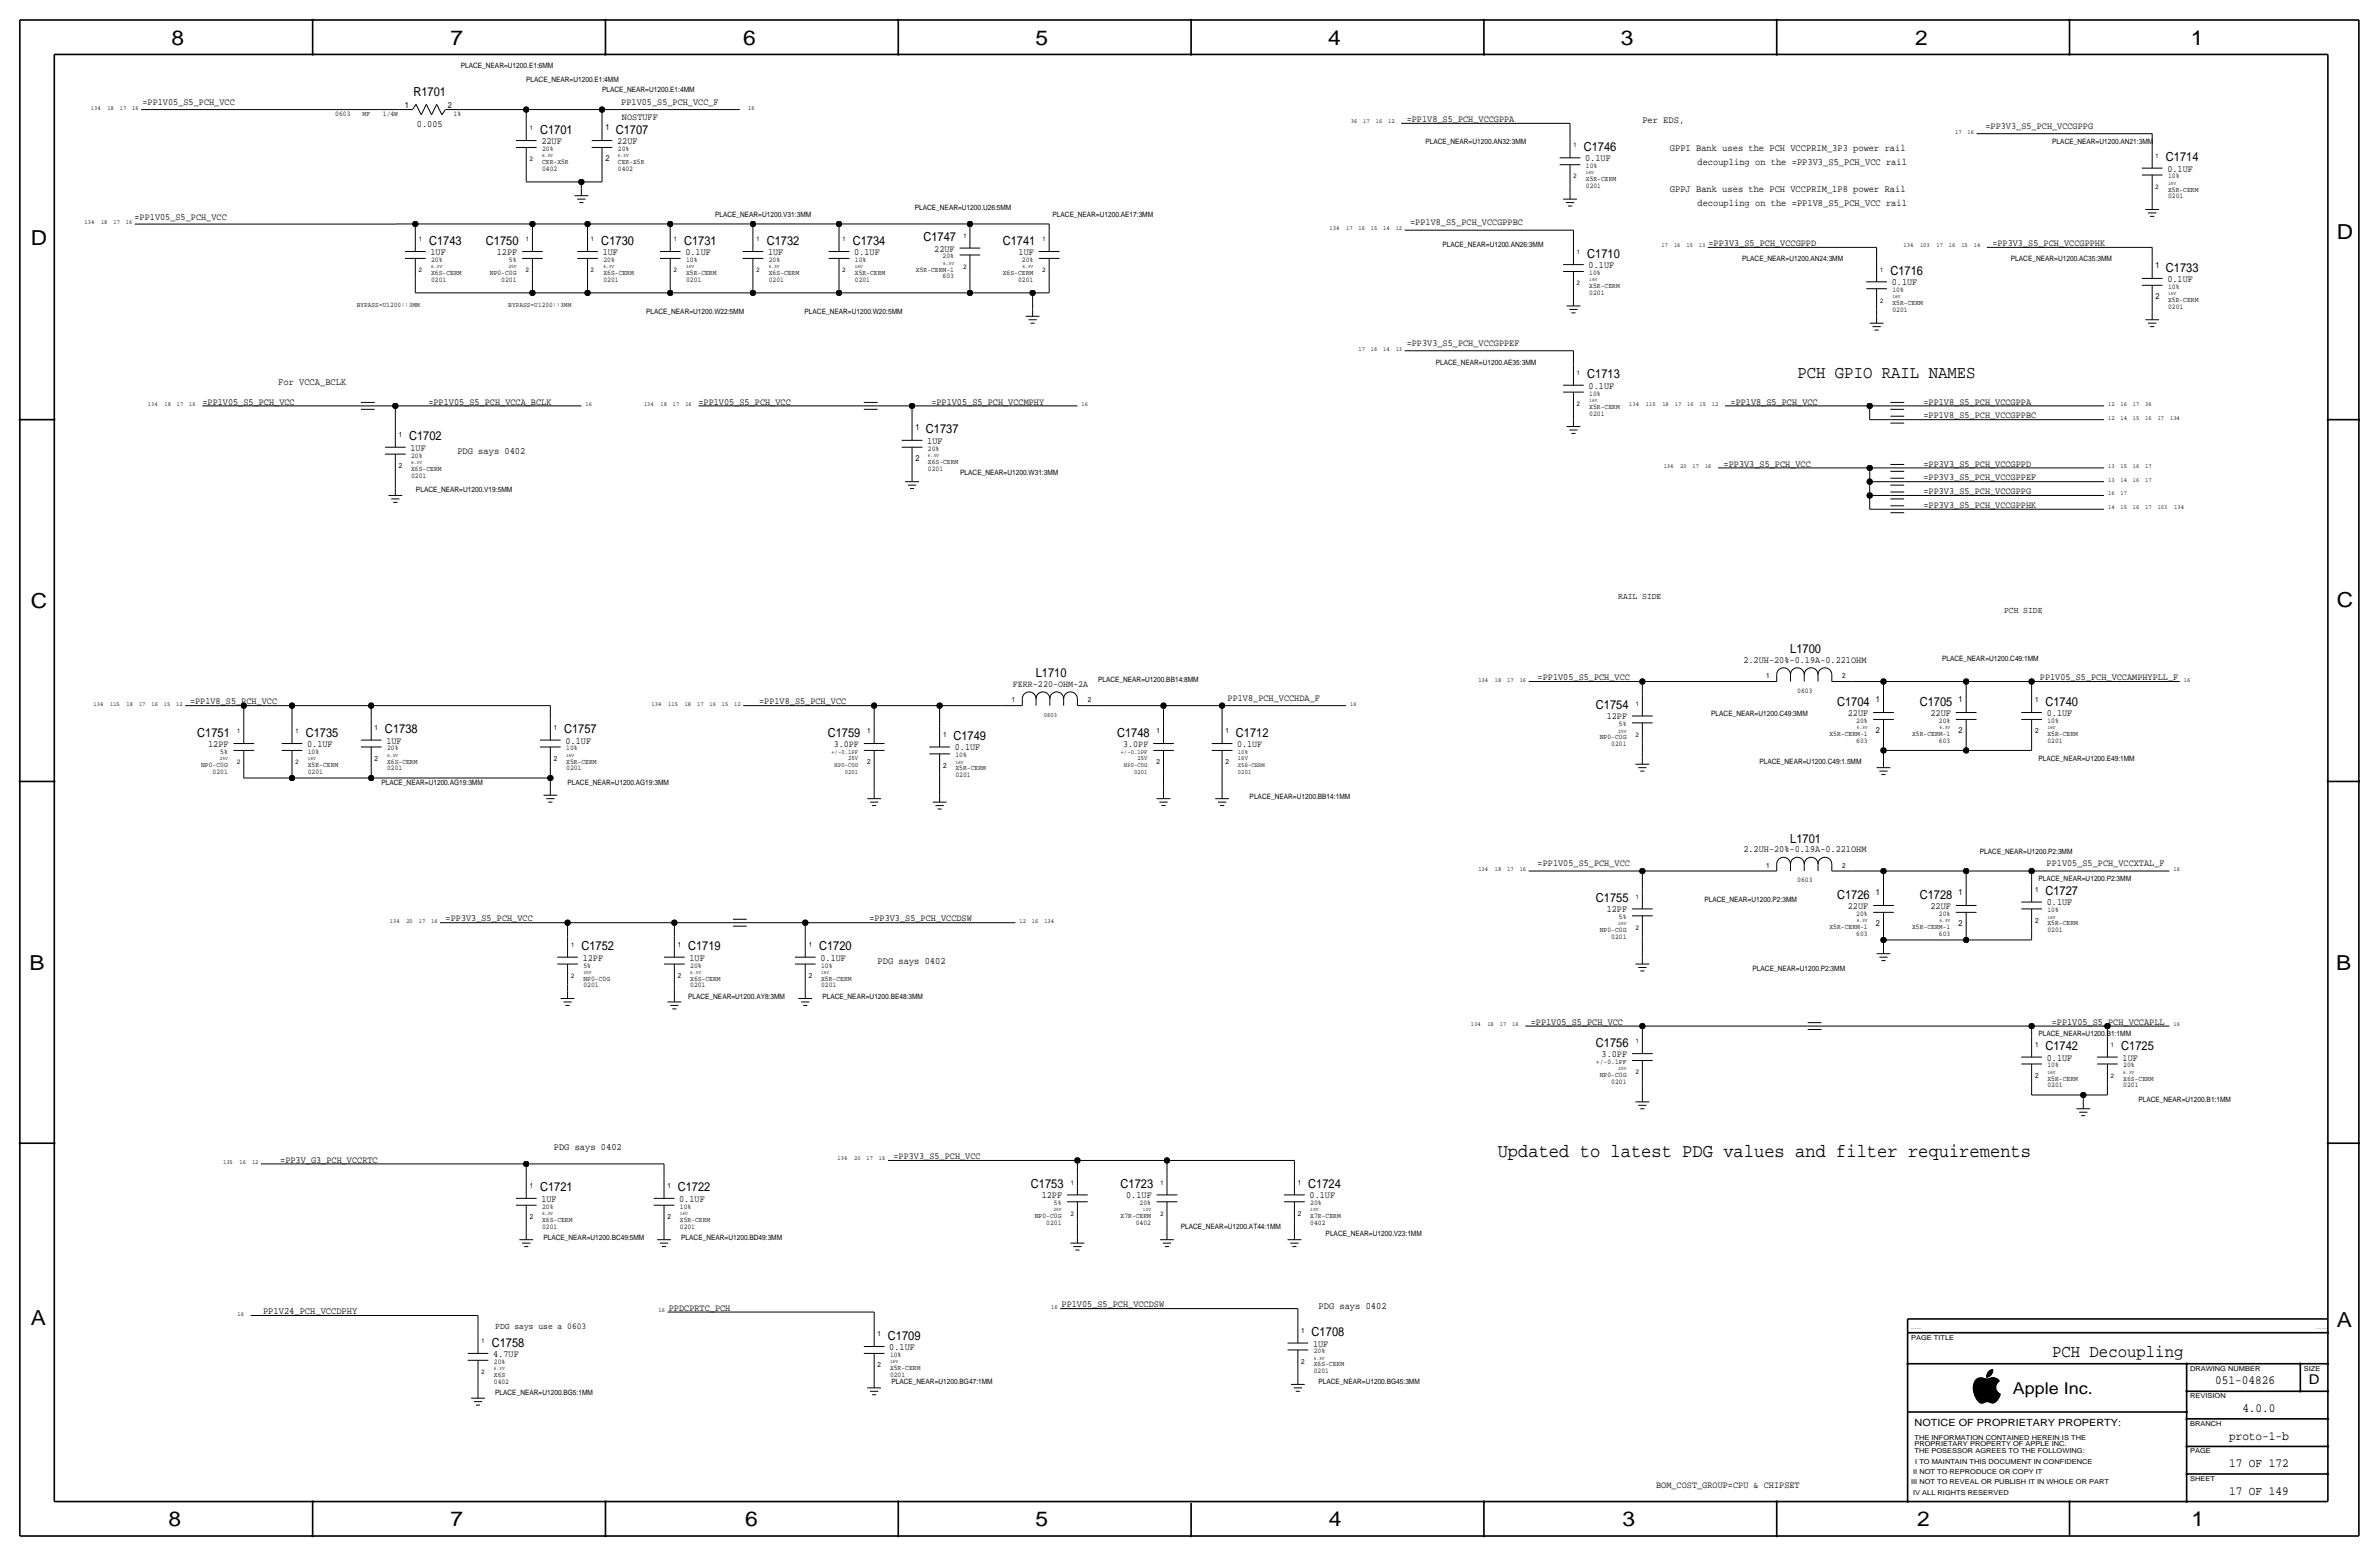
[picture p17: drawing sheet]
<svg xmlns="http://www.w3.org/2000/svg" width="877mm" height="574mm" viewBox="0 0 877 574" stroke-linecap="round" stroke-linejoin="round" font-family="sans-serif">
<defs><g id="words">
<g font-size="7.6">
<text x="63.2" y="16.5">8</text>
<text x="166.1" y="16.5">7</text>
<text x="274" y="16.5">6</text>
<text x="381.7" y="16.5">5</text>
<text x="489.7" y="16.5">4</text>
<text x="597.6" y="16.5">3</text>
<text x="706.1" y="16.5">2</text>
<text x="807.7" y="16.5">1</text>
<text x="861.5" y="88.1">D</text>
<text x="11.4" y="90.4">D</text>
<text x="11.4" y="224.3">C</text>
<text x="861.5" y="223.8">C</text>
<text x="10.9" y="357.6">B</text>
<text x="861.3" y="357.4">B</text>
<text x="11.4" y="488.4">A</text>
<text x="861.5" y="489.2">A</text>
<text x="62.2" y="562.6">8</text>
<text x="166.1" y="562.6">7</text>
<text x="274.8" y="562.6">6</text>
<text x="381.7" y="562.6">5</text>
<text x="489.9" y="562.6">4</text>
<text x="598.1" y="562.6">3</text>
<text x="706.8" y="562.6">2</text>
<text x="807.9" y="562.6">1</text>
</g>
<text font-size="7.1" x="552.1" y="426.5">Updated to latest PDG values and filter requirements</text>
<g font-size="6.5">
<text x="662.6" y="139.4">PCH GPIO RAIL NAMES</text>
<text x="756.5" y="500.1">PCH Decoupling</text>
</g>
<text font-size="6" x="742.1" y="513.9">Apple Inc.</text>
<text font-size="5" x="851.2" y="510.3">D</text>
<g font-size="4.6">
<text x="152.4" y="35.3">R1701</text>
<text x="199.1" y="49.3">C1701</text>
<text x="227" y="49.3">C1707</text>
<text x="583.9" y="55.6">C1746</text>
<text x="798.5" y="59.4">C1714</text>
<text x="340.5" y="88.9">C1747</text>
<text x="158.2" y="90.2">C1743</text>
<text x="179.2" y="90.2">C1750</text>
<text x="221.7" y="90.2">C1730</text>
<text x="252.2" y="90.2">C1731</text>
<text x="282.7" y="90.2">C1732</text>
<text x="314.4" y="90.2">C1734</text>
<text x="369.7" y="90.2">C1741</text>
<text x="585.2" y="95">C1710</text>
<text x="696.9" y="101.3">C1716</text>
<text x="798.5" y="100.1">C1733</text>
<text x="585.2" y="139.4">C1713</text>
<text x="341.3" y="159.8">C1737</text>
<text x="150.8" y="162.3">C1702</text>
<text x="660" y="240.8">L1700</text>
<text x="381.9" y="249.7">L1710</text>
<text x="588.4" y="261.4">C1754</text>
<text x="677.3" y="260.1">C1704</text>
<text x="707.7" y="260.1">C1705</text>
<text x="754.1" y="260.1">C1740</text>
<text x="72.7" y="271.5">C1751</text>
<text x="112.7" y="271.5">C1735</text>
<text x="141.9" y="270.3">C1738</text>
<text x="208" y="270.3">C1757</text>
<text x="305.1" y="271.5">C1759</text>
<text x="351.5" y="272.8">C1749</text>
<text x="411.8" y="271.5">C1748</text>
<text x="455.6" y="271.5">C1712</text>
<text x="660" y="310.6">L1701</text>
<text x="754.1" y="329.9">C1727</text>
<text x="588.4" y="332.5">C1755</text>
<text x="677.3" y="331.2">C1726</text>
<text x="707.7" y="331.2">C1728</text>
<text x="214.3" y="350.3">C1752</text>
<text x="253.7" y="350.3">C1719</text>
<text x="302" y="350.3">C1720</text>
<text x="588.4" y="385.8">C1756</text>
<text x="754.1" y="387.1">C1742</text>
<text x="782" y="387.1">C1725</text>
<text x="380.1" y="437.9">C1753</text>
<text x="413.1" y="437.9">C1723</text>
<text x="482.3" y="437.9">C1724</text>
<text x="199.1" y="439.2">C1721</text>
<text x="249.9" y="439.2">C1722</text>
<text x="181.3" y="496.3">C1758</text>
<text x="327.4" y="493.8">C1709</text>
<text x="483.6" y="492.5">C1708</text>
<text x="816.7" y="510.3">051-04826</text>
<text x="826.7" y="520.4">4.0.0</text>
<text x="821.8" y="530.6">proto-1-b</text>
<text x="821.8" y="540.8">17 OF 172</text>
<text x="821.8" y="550.9">17 OF 149</text>
</g>
<text font-size="3.7" x="705.8" y="525.5">NOTICE OF PROPRIETARY PROPERTY:</text>
<g font-size="3.6">
<text x="605.5" y="45.5">Per EDS,</text>
<text x="615.6" y="55.6">GPPI Bank uses the PCH VCCPRIM_3P3 power rail</text>
<text x="625.8" y="60.7">decoupling on the =PP3V3_S5_PCH_VCC rail</text>
<text x="615.6" y="70.9">GPPJ Bank uses the PCH VCCPRIM_1P8 power Rail</text>
<text x="625.8" y="75.9">decoupling on the =PP1V8_S5_PCH_VCC rail</text>
<text x="102.6" y="142">For VCCA_BCLK</text>
<text x="168.6" y="167.4">PDG says 0402</text>
<text x="323.5" y="355.3">PDG says 0402</text>
<text x="204.2" y="423.9">PDG says 0402</text>
<text x="97" y="484.4">PP1V24_PCH_VCCDPHY</text>
<text x="486.1" y="482.3">PDG says 0402</text>
</g>
<g font-size="3.5">
<text x="52.5" y="38.6">=PP1V05_S5_PCH_VCC</text>
<text x="229.1" y="38.6">PP1V05_S5_PCH_VCC_F</text>
<text x="153.7" y="46.7">0.005</text>
<text x="229.3" y="44.2">NOSTUFF</text>
<text x="518.6" y="45">=PP1V8_S5_PCH_VCCGPPA</text>
<text x="732" y="47.5">=PP3V3_S5_PCH_VCCGPPG</text>
<text x="199.6" y="53.1">22UF</text>
<text x="227.5" y="53.1">22UF</text>
<text x="584.4" y="59.4">0.1UF</text>
<text x="799" y="63.2">0.1UF</text>
<text x="49.6" y="80.9">=PP1V05_S5_PCH_VCC</text>
<text x="519.9" y="83.1">=PP1V8_S5_PCH_VCCGPPBC</text>
<text x="158.7" y="94">1UF</text>
<text x="183.1" y="94">12PF</text>
<text x="222.2" y="94">1UF</text>
<text x="252.7" y="94">0.1UF</text>
<text x="283.2" y="94">1UF</text>
<text x="314.9" y="94">0.1UF</text>
<text x="344.4" y="92.7">22UF</text>
<text x="375.5" y="94">1UF</text>
<text x="629.9" y="90.7">=PP3V3_S5_PCH_VCCGPPD</text>
<text x="734.5" y="90.7">=PP3V3_S5_PCH_VCCGPPHK</text>
<text x="585.7" y="98.8">0.1UF</text>
<text x="697.4" y="105.2">0.1UF</text>
<text x="799" y="103.9">0.1UF</text>
<text x="518.6" y="127.5">=PP3V3_S5_PCH_VCCGPPEF</text>
<text x="585.7" y="143.3">0.1UF</text>
<text x="74.6" y="149.1">=PP1V05_S5_PCH_VCC</text>
<text x="157.9" y="149.1">=PP1V05_S5_PCH_VCCA_BCLK</text>
<text x="257.5" y="149.1">=PP1V05_S5_PCH_VCC</text>
<text x="343.4" y="149.1">=PP1V05_S5_PCH_VCCMPHY</text>
<text x="638" y="149.1">=PP1V8_S5_PCH_VCC</text>
<text x="709.1" y="149.1">=PP1V8_S5_PCH_VCCGPPA</text>
<text x="709.1" y="154.2">=PP1V8_S5_PCH_VCCGPPBC</text>
<text x="151.3" y="166.1">1UF</text>
<text x="341.8" y="163.6">1UF</text>
<text x="635.5" y="172">=PP3V3_S5_PCH_VCC</text>
<text x="709.1" y="172">=PP3V3_S5_PCH_VCCGPPD</text>
<text x="709.1" y="177">=PP3V3_S5_PCH_VCCGPPEF</text>
<text x="709.1" y="182.1">=PP3V3_S5_PCH_VCCGPPG</text>
<text x="709.1" y="187.2">=PP3V3_S5_PCH_VCCGPPHK</text>
<text x="642.7" y="244.3">2.2UH-20%-0.19A-0.221OHM</text>
<text x="566.9" y="250.7">=PP1V05_S5_PCH_VCC</text>
<text x="752" y="250.7">PP1V05_S5_PCH_VCCAMPHYPLL_F</text>
<text x="373.4" y="253.2">FERR-220-OHM-2A</text>
<text x="70.1" y="259.6">=PP1V8_S5_PCH_VCC</text>
<text x="279.9" y="259.6">=PP1V8_S5_PCH_VCC</text>
<text x="452.6" y="258.3">PP1V8_PCH_VCCHDA_F</text>
<text x="681.2" y="263.9">22UF</text>
<text x="711.7" y="263.9">22UF</text>
<text x="754.6" y="263.9">0.1UF</text>
<text x="592.3" y="265.2">12PF</text>
<text x="76.7" y="275.3">12PF</text>
<text x="113.2" y="275.3">0.1UF</text>
<text x="142.4" y="274.1">1UF</text>
<text x="208.5" y="274.1">0.1UF</text>
<text x="307.4" y="275.3">3.0PF</text>
<text x="414.1" y="275.3">3.0PF</text>
<text x="456.1" y="275.3">0.1UF</text>
<text x="352" y="276.6">0.1UF</text>
<text x="642.7" y="314.2">2.2UH-20%-0.19A-0.221OHM</text>
<text x="566.9" y="319.3">=PP1V05_S5_PCH_VCC</text>
<text x="754.5" y="319.3">PP1V05_S5_PCH_VCCXTAL_F</text>
<text x="681.2" y="335">22UF</text>
<text x="711.7" y="335">22UF</text>
<text x="754.6" y="333.8">0.1UF</text>
<text x="164.3" y="339.6">=PP3V3_S5_PCH_VCC</text>
<text x="320.5" y="339.6">=PP3V3_S5_PCH_VCCDSW</text>
<text x="592.3" y="336.3">12PF</text>
<text x="214.8" y="354.1">12PF</text>
<text x="254.2" y="354.1">1UF</text>
<text x="302.5" y="354.1">0.1UF</text>
<text x="564.3" y="377.7">=PP1V05_S5_PCH_VCC</text>
<text x="756.4" y="377.7">=PP1V05_S5_PCH_VCCAPLL</text>
<text x="590.4" y="389.6">3.0PF</text>
<text x="754.6" y="390.9">0.1UF</text>
<text x="782.5" y="390.9">1UF</text>
<text x="103.3" y="428.5">=PP3V_G3_PCH_VCCRTC</text>
<text x="329.4" y="427.2">=PP3V3_S5_PCH_VCC</text>
<text x="199.6" y="443">1UF</text>
<text x="250.4" y="443">0.1UF</text>
<text x="384.1" y="441.7">12PF</text>
<text x="415.2" y="441.7">0.1UF</text>
<text x="482.8" y="441.7">0.1UF</text>
<text x="246.6" y="483.1">PPDCPRTC_PCH</text>
<text x="391.4" y="481.8">PP1V05_S5_PCH_VCCDSW</text>
<text x="327.9" y="497.6">0.1UF</text>
<text x="484.1" y="496.3">1UF</text>
<text x="181.8" y="500.1">4.7UF</text>
<text x="610.6" y="548.4">BOM_COST_GROUP=CPU &amp; CHIPSET</text>
</g>
<g font-size="3.3">
<text x="596.6" y="220.7">RAIL SIDE</text>
<text x="738.8" y="225.8">PCH SIDE</text>
<text x="182.6" y="490">PDG says use a 0603</text>
</g>
<g font-size="3.1">
<text x="149.3" y="39.6">1</text>
<text x="165" y="39.6">2</text>
<text x="223.2" y="48">1</text>
<text x="223.2" y="59.4">2</text>
<text x="794.7" y="98.8">1</text>
<text x="794.7" y="110.2">2</text>
<text x="337.5" y="158.5">1</text>
<text x="337.5" y="169.9">2</text>
<text x="691.6" y="258.8">1</text>
<text x="722.1" y="258.8">1</text>
<text x="691.6" y="270.3">2</text>
<text x="722.1" y="270.3">2</text>
<text x="691.6" y="329.9">1</text>
<text x="722.1" y="329.9">1</text>
<text x="691.6" y="341.4">2</text>
<text x="722.1" y="341.4">2</text>
</g>
<g font-size="2.7">
<text x="169.9" y="25.1">PLACE_NEAR=U1200.E1:6MM</text>
<text x="194" y="30.2">PLACE_NEAR=U1200.E1:4MM</text>
<text x="221.9" y="34">PLACE_NEAR=U1200.E1:4MM</text>
<text x="525.5" y="53.1">PLACE_NEAR=U1200.AN32:3MM</text>
<text x="756.6" y="53.1">PLACE_NEAR=U1200.AN21:3MM</text>
<text x="337.3" y="77.5">PLACE_NEAR=U1200.U26:5MM</text>
<text x="263.6" y="80">PLACE_NEAR=U1200.V31:3MM</text>
<text x="388.1" y="80">PLACE_NEAR=U1200.AE17:3MM</text>
<text x="531.8" y="91.2">PLACE_NEAR=U1200.AN26:3MM</text>
<text x="642.3" y="96.3">PLACE_NEAR=U1200.AN24:3MM</text>
<text x="741.4" y="96.3">PLACE_NEAR=U1200.AC35:3MM</text>
<text x="238.2" y="115.6">PLACE_NEAR=U1200.W22:5MM</text>
<text x="296.6" y="115.6">PLACE_NEAR=U1200.W20:5MM</text>
<text x="529.3" y="134.4">PLACE_NEAR=U1200.AE35:3MM</text>
<text x="354" y="175">PLACE_NEAR=U1200.W31:3MM</text>
<text x="153.4" y="181.4">PLACE_NEAR=U1200.V19:5MM</text>
<text x="716" y="243.6">PLACE_NEAR=U1200.C49:1MM</text>
<text x="404.8" y="251.2">PLACE_NEAR=U1200.BB14:8MM</text>
<text x="630.9" y="263.9">PLACE_NEAR=U1200.C49:3MM</text>
<text x="648.7" y="281.7">PLACE_NEAR=U1200.C49:1.5MM</text>
<text x="751.5" y="280.4">PLACE_NEAR=U1200.E49:1MM</text>
<text x="140.7" y="289.3">PLACE_NEAR=U1200.AG19:3MM</text>
<text x="209.2" y="289.3">PLACE_NEAR=U1200.AG19:3MM</text>
<text x="460.7" y="294.4">PLACE_NEAR=U1200.BB14:1MM</text>
<text x="729.9" y="314.7">PLACE_NEAR=U1200.P2:3MM</text>
<text x="751.5" y="324.9">PLACE_NEAR=U1200.P2:3MM</text>
<text x="628.3" y="332.5">PLACE_NEAR=U1200.P2:3MM</text>
<text x="646.1" y="357.9">PLACE_NEAR=U1200.P2:3MM</text>
<text x="253.7" y="368">PLACE_NEAR=U1200.AY8:3MM</text>
<text x="303.2" y="368">PLACE_NEAR=U1200.BE48:3MM</text>
<text x="751.5" y="382">PLACE_NEAR=U1200.B1:1MM</text>
<text x="788.4" y="406.1">PLACE_NEAR=U1200.B1:1MM</text>
<text x="435.3" y="453.1">PLACE_NEAR=U1200.AT44:1MM</text>
<text x="488.7" y="455.7">PLACE_NEAR=U1200.V23:1MM</text>
<text x="200.4" y="456.9">PLACE_NEAR=U1200.BC49:5MM</text>
<text x="251.2" y="456.9">PLACE_NEAR=U1200.BD49:3MM</text>
<text x="182.6" y="514.1">PLACE_NEAR=U1200.BG5:1MM</text>
<text x="328.6" y="510.3">PLACE_NEAR=U1200.BG47:1MM</text>
<text x="486.1" y="510.3">PLACE_NEAR=U1200.BG45:3MM</text>
</g>
<g font-size="2.6">
<text x="123.6" y="42.9">0603</text>
<text x="133.7" y="42.9">MF</text>
<text x="141.2" y="42.9">1/4W</text>
<text x="167.2" y="42.9">1%</text>
<text x="199.8" y="55.6">20%</text>
<text x="227.8" y="55.6">20%</text>
<text x="199.8" y="60.5">CER-X5R</text>
<text x="199.8" y="63">0402</text>
<text x="227.8" y="60.5">CER-X5R</text>
<text x="227.8" y="63">0402</text>
<text x="584.7" y="62">10%</text>
<text x="799.3" y="65.8">10%</text>
<text x="584.7" y="69.3">0201</text>
<text x="584.7" y="66.8">X5R-CERM</text>
<text x="799.3" y="70.6">X5R-CERM</text>
<text x="799.3" y="73.2">0201</text>
<text x="347.5" y="95.3">20%</text>
<text x="159" y="101.3">X6S-CERM</text>
<text x="159" y="96.5">20%</text>
<text x="180.6" y="101.3">NP0-C0G</text>
<text x="187.6" y="96.5">5%</text>
<text x="222.5" y="96.5">20%</text>
<text x="222.5" y="101.3">X6S-CERM</text>
<text x="252.9" y="96.5">10%</text>
<text x="252.9" y="101.3">X5R-CERM</text>
<text x="283.4" y="96.5">20%</text>
<text x="283.4" y="101.3">X6S-CERM</text>
<text x="315.2" y="96.5">10%</text>
<text x="315.2" y="101.3">X5R-CERM</text>
<text x="337.7" y="100.1">X5R-CERM-1</text>
<text x="369.7" y="101.3">X6S-CERM</text>
<text x="376.7" y="96.5">20%</text>
<text x="585.9" y="101.3">10%</text>
<text x="159" y="103.9">0201</text>
<text x="184.8" y="103.9">0201</text>
<text x="222.5" y="103.9">0201</text>
<text x="252.9" y="103.9">0201</text>
<text x="283.4" y="103.9">0201</text>
<text x="315.2" y="103.9">0201</text>
<text x="347.5" y="102.6">603</text>
<text x="375.3" y="103.9">0201</text>
<text x="585.9" y="106.2">X5R-CERM</text>
<text x="697.7" y="107.7">10%</text>
<text x="799.3" y="106.4">10%</text>
<text x="131.5" y="113">BYPASS=U1200::3MM</text>
<text x="187.4" y="113">BYPASS=U1200::3MM</text>
<text x="585.9" y="108.7">0201</text>
<text x="697.7" y="112.5">X5R-CERM</text>
<text x="799.3" y="111.3">X5R-CERM</text>
<text x="799.3" y="113.8">0201</text>
<text x="697.7" y="115.1">0201</text>
<text x="585.9" y="145.8">10%</text>
<text x="585.9" y="153.2">0201</text>
<text x="585.9" y="150.6">X5R-CERM</text>
<text x="147" y="161">1</text>
<text x="342.1" y="166.1">20%</text>
<text x="147" y="172.5">2</text>
<text x="151.6" y="168.7">20%</text>
<text x="151.6" y="173.5">X6S-CERM</text>
<text x="342.1" y="170.9">X6S-CERM</text>
<text x="342.1" y="173.5">0201</text>
<text x="151.6" y="176">0201</text>
<text x="651.2" y="249.9">1</text>
<text x="679.1" y="249.9">2</text>
<text x="662.6" y="255.3">0603</text>
<text x="373" y="258.8">1</text>
<text x="401" y="258.8">2</text>
<text x="750.3" y="258.8">1</text>
<text x="138.1" y="269">1</text>
<text x="204.2" y="269">1</text>
<text x="596.8" y="267.7">5%</text>
<text x="684.3" y="266.4">20%</text>
<text x="714.8" y="266.4">20%</text>
<text x="754.8" y="266.4">10%</text>
<text x="319.7" y="270.3">1</text>
<text x="347.7" y="271.5">1</text>
<text x="426.4" y="270.3">1</text>
<text x="451.8" y="270.3">1</text>
<text x="589.8" y="272.5">NP0-C0G</text>
<text x="594" y="275.1">0201</text>
<text x="674.5" y="271.3">X5R-CERM-1</text>
<text x="684.3" y="273.8">603</text>
<text x="704.9" y="271.3">X5R-CERM-1</text>
<text x="714.8" y="273.8">603</text>
<text x="750.3" y="270.3">2</text>
<text x="754.8" y="271.3">X5R-CERM</text>
<text x="754.8" y="273.8">0201</text>
<text x="81.2" y="277.9">5%</text>
<text x="113.5" y="277.9">10%</text>
<text x="138.1" y="280.4">2</text>
<text x="142.7" y="276.6">20%</text>
<text x="142.7" y="281.4">X6S-CERM</text>
<text x="204.2" y="280.4">2</text>
<text x="208.7" y="281.4">X5R-CERM</text>
<text x="208.7" y="276.6">10%</text>
<text x="319.7" y="281.7">2</text>
<text x="352.2" y="279.1">10%</text>
<text x="426.4" y="281.7">2</text>
<text x="451.8" y="281.7">2</text>
<text x="74.2" y="282.7">NP0-C0G</text>
<text x="78.4" y="285.2">0201</text>
<text x="113.5" y="282.7">X5R-CERM</text>
<text x="113.5" y="285.2">0201</text>
<text x="142.7" y="284">0201</text>
<text x="208.7" y="284">0201</text>
<text x="347.7" y="283">2</text>
<text x="352.2" y="286.5">0201</text>
<text x="352.2" y="284">X5R-CERM</text>
<text x="651.2" y="319.8">1</text>
<text x="679.1" y="319.8">2</text>
<text x="662.6" y="325.1">0603</text>
<text x="750.3" y="328.7">1</text>
<text x="596.8" y="338.8">5%</text>
<text x="684.3" y="337.6">20%</text>
<text x="714.8" y="337.6">20%</text>
<text x="750.3" y="340.1">2</text>
<text x="754.8" y="336.3">10%</text>
<text x="754.8" y="341.1">X5R-CERM</text>
<text x="589.8" y="343.7">NP0-C0G</text>
<text x="594" y="346.2">0201</text>
<text x="674.5" y="342.4">X5R-CERM-1</text>
<text x="684.3" y="344.9">603</text>
<text x="704.9" y="342.4">X5R-CERM-1</text>
<text x="714.8" y="344.9">603</text>
<text x="754.8" y="343.7">0201</text>
<text x="249.9" y="349">1</text>
<text x="298.1" y="349">1</text>
<text x="215.1" y="356.6">5%</text>
<text x="254.5" y="356.6">20%</text>
<text x="302.7" y="356.6">10%</text>
<text x="215.1" y="361.4">NP0-C0G</text>
<text x="215.1" y="364">0201</text>
<text x="249.9" y="360.4">2</text>
<text x="254.5" y="361.4">X6S-CERM</text>
<text x="254.5" y="364">0201</text>
<text x="298.1" y="360.4">2</text>
<text x="302.7" y="364">0201</text>
<text x="302.7" y="361.4">X5R-CERM</text>
<text x="750.3" y="385.8">1</text>
<text x="588.4" y="392.2">+/-0.1PF</text>
<text x="754.8" y="393.4">10%</text>
<text x="782.8" y="393.4">20%</text>
<text x="589.8" y="397">NP0-C0G</text>
<text x="594" y="399.5">0201</text>
<text x="750.3" y="397.3">2</text>
<text x="754.8" y="398.3">X5R-CERM</text>
<text x="754.8" y="400.8">0201</text>
<text x="782.8" y="398.3">X6S-CERM</text>
<text x="782.8" y="400.8">0201</text>
<text x="195.3" y="437.9">1</text>
<text x="246.1" y="437.9">1</text>
<text x="478.5" y="436.6">1</text>
<text x="195.3" y="449.3">2</text>
<text x="199.8" y="445.5">20%</text>
<text x="246.1" y="449.3">2</text>
<text x="250.6" y="445.5">10%</text>
<text x="381.5" y="449.1">NP0-C0G</text>
<text x="388.5" y="444.2">5%</text>
<text x="413.1" y="449.1">X7R-CERM</text>
<text x="420.2" y="444.2">20%</text>
<text x="478.5" y="448.1">2</text>
<text x="483.1" y="444.2">20%</text>
<text x="483.1" y="449.1">X7R-CERM</text>
<text x="199.8" y="450.3">X6S-CERM</text>
<text x="199.8" y="452.9">0201</text>
<text x="250.6" y="452.9">0201</text>
<text x="250.6" y="450.3">X5R-CERM</text>
<text x="385.7" y="451.6">0201</text>
<text x="418.8" y="451.6">0402</text>
<text x="483.1" y="451.6">0402</text>
<text x="479.8" y="491.2">1</text>
<text x="323.5" y="492.5">1</text>
<text x="182.1" y="502.7">20%</text>
<text x="323.5" y="503.9">2</text>
<text x="328.1" y="500.1">10%</text>
<text x="479.8" y="502.7">2</text>
<text x="484.3" y="503.7">X6S-CERM</text>
<text x="484.3" y="498.9">20%</text>
<text x="182.1" y="507.5">X6S</text>
<text x="328.1" y="505">X5R-CERM</text>
<text x="328.1" y="507.5">0201</text>
<text x="484.3" y="506.2">0201</text>
<text x="182.1" y="510">0402</text>
</g>
<g font-size="2.5">
<text x="704.5" y="493.8">PAGE TITLE</text>
<text x="807.4" y="505.2">DRAWING NUMBER</text>
<text x="849.3" y="505.2">SIZE</text>
<text x="807.4" y="515.4">REVISION</text>
<text x="807.4" y="525.5">BRANCH</text>
<text x="705.8" y="533.1">PROPRIETARY PROPERTY OF APPLE INC.</text>
<text x="705.8" y="530.6">THE INFORMATION CONTAINED HEREIN IS THE</text>
<text x="705.8" y="535.7">THE POSESSOR AGREES TO THE FOLLOWING:</text>
<text x="706.1" y="539.5">I TO MAINTAIN THIS DOCUMENT IN CONFIDENCE</text>
<text x="807.4" y="535.7">PAGE</text>
<text x="705.3" y="543.3">II NOT TO REPRODUCE OR COPY IT</text>
<text x="807.4" y="545.8">SHEET</text>
<text x="704.5" y="547.1">III NOT TO REVEAL OR PUBLISH IT IN WHOLE OR PART</text>
<text x="705.3" y="550.9">IV ALL RIGHTS RESERVED</text>
</g>
<g font-size="2.3">
<text x="33.5" y="40.4">134</text>
<text x="39.6" y="40.4">18</text>
<text x="44.1" y="40.4">17</text>
<text x="48.7" y="40.4">16</text>
<text x="275.8" y="40.4">16</text>
<text x="498" y="45.5">36</text>
<text x="502.6" y="45.5">17</text>
<text x="507.2" y="45.5">16</text>
<text x="511.8" y="45.5">12</text>
<text x="195.3" y="48">1</text>
<text x="720.8" y="49.3">17</text>
<text x="725.4" y="49.3">16</text>
<text x="195.3" y="59.4">2</text>
<text x="580.1" y="54.4">1</text>
<text x="794.7" y="58.2">1</text>
<text x="580.1" y="65.8">2</text>
<text x="794.7" y="69.6">2</text>
<text x="31.1" y="82.6">134</text>
<text x="37.2" y="82.6">18</text>
<text x="41.8" y="82.6">17</text>
<text x="46.4" y="82.6">16</text>
<text x="154.4" y="88.9">1</text>
<text x="193.9" y="88.9">1</text>
<text x="217.9" y="88.9">1</text>
<text x="248.4" y="88.9">1</text>
<text x="278.8" y="88.9">1</text>
<text x="310.6" y="88.9">1</text>
<text x="355.2" y="87.6">1</text>
<text x="384.4" y="88.9">1</text>
<text x="490.2" y="84.8">134</text>
<text x="496.3" y="84.8">17</text>
<text x="500.8" y="84.8">16</text>
<text x="505.4" y="84.8">15</text>
<text x="510" y="84.8">14</text>
<text x="514.6" y="84.8">12</text>
<text x="581.4" y="93.7">1</text>
<text x="612.6" y="91.2">17</text>
<text x="617.2" y="91.2">16</text>
<text x="621.7" y="91.2">15</text>
<text x="626.3" y="91.2">13</text>
<text x="701.8" y="91.2">134</text>
<text x="707.8" y="91.2">103</text>
<text x="713.9" y="91.2">17</text>
<text x="718.5" y="91.2">16</text>
<text x="723.1" y="91.2">15</text>
<text x="727.7" y="91.2">14</text>
<text x="154.4" y="100.3">2</text>
<text x="193.9" y="100.3">2</text>
<text x="217.9" y="100.3">2</text>
<text x="248.4" y="100.3">2</text>
<text x="278.8" y="100.3">2</text>
<text x="310.6" y="100.3">2</text>
<text x="355.2" y="99.1">2</text>
<text x="384.4" y="100.3">2</text>
<text x="693.1" y="100.1">1</text>
<text x="581.4" y="105.2">2</text>
<text x="693.1" y="111.5">2</text>
<text x="500.8" y="129.3">17</text>
<text x="505.4" y="129.3">16</text>
<text x="510" y="129.3">14</text>
<text x="514.6" y="129.3">13</text>
<text x="581.4" y="138.2">1</text>
<text x="54.6" y="149.6">134</text>
<text x="60.7" y="149.6">18</text>
<text x="65.2" y="149.6">17</text>
<text x="69.8" y="149.6">16</text>
<text x="215.8" y="149.6">16</text>
<text x="237.4" y="149.6">134</text>
<text x="243.5" y="149.6">18</text>
<text x="248.1" y="149.6">17</text>
<text x="252.7" y="149.6">16</text>
<text x="398.7" y="149.6">16</text>
<text x="581.4" y="149.6">2</text>
<text x="600.7" y="149.6">134</text>
<text x="606.8" y="149.6">115</text>
<text x="612.9" y="149.6">18</text>
<text x="617.4" y="149.6">17</text>
<text x="622" y="149.6">16</text>
<text x="626.6" y="149.6">15</text>
<text x="631.1" y="149.6">12</text>
<text x="777.2" y="149.6">12</text>
<text x="781.8" y="149.6">16</text>
<text x="786.3" y="149.6">17</text>
<text x="790.9" y="149.6">36</text>
<text x="777.2" y="154.7">12</text>
<text x="781.8" y="154.7">14</text>
<text x="786.3" y="154.7">15</text>
<text x="790.9" y="154.7">16</text>
<text x="795.5" y="154.7">17</text>
<text x="800" y="154.7">134</text>
<text x="613.4" y="172.5">134</text>
<text x="619.5" y="172.5">20</text>
<text x="624" y="172.5">17</text>
<text x="628.6" y="172.5">16</text>
<text x="777.2" y="172.5">13</text>
<text x="781.8" y="172.5">15</text>
<text x="786.3" y="172.5">16</text>
<text x="790.9" y="172.5">17</text>
<text x="777.2" y="177.5">13</text>
<text x="781.8" y="177.5">14</text>
<text x="786.3" y="177.5">16</text>
<text x="790.9" y="177.5">17</text>
<text x="777.2" y="182.6">16</text>
<text x="781.8" y="182.6">17</text>
<text x="777.2" y="187.7">14</text>
<text x="781.8" y="187.7">15</text>
<text x="786.3" y="187.7">16</text>
<text x="790.9" y="187.7">17</text>
<text x="795.5" y="187.7">103</text>
<text x="801.6" y="187.7">134</text>
<text x="545" y="251.2">134</text>
<text x="551.1" y="251.2">18</text>
<text x="555.7" y="251.2">17</text>
<text x="560.3" y="251.2">16</text>
<text x="805.1" y="251.2">16</text>
<text x="34.5" y="260.1">134</text>
<text x="40.6" y="260.1">115</text>
<text x="46.7" y="260.1">18</text>
<text x="51.3" y="260.1">17</text>
<text x="55.8" y="260.1">16</text>
<text x="60.4" y="260.1">15</text>
<text x="65" y="260.1">12</text>
<text x="240.2" y="260.1">134</text>
<text x="246.3" y="260.1">115</text>
<text x="252.4" y="260.1">18</text>
<text x="257" y="260.1">17</text>
<text x="261.6" y="260.1">16</text>
<text x="266.1" y="260.1">15</text>
<text x="270.7" y="260.1">12</text>
<text x="497.8" y="260.1">16</text>
<text x="603.1" y="260.1">1</text>
<text x="384.8" y="264.2">0603</text>
<text x="87.4" y="270.3">1</text>
<text x="108.9" y="270.3">1</text>
<text x="603.1" y="271.5">2</text>
<text x="87.4" y="281.7">2</text>
<text x="108.9" y="281.7">2</text>
<text x="306.5" y="277.9">+/-0.1PF</text>
<text x="312.7" y="280.2">25V</text>
<text x="413.1" y="277.9">+/-0.1PF</text>
<text x="419.4" y="280.2">25V</text>
<text x="456.4" y="277.9">10%</text>
<text x="456.4" y="280.2">16V</text>
<text x="307.7" y="282.7">NP0-C0G</text>
<text x="311.4" y="285.2">0201</text>
<text x="414.4" y="282.7">NP0-C0G</text>
<text x="418.1" y="285.2">0201</text>
<text x="456.4" y="285.2">0201</text>
<text x="456.4" y="282.7">X5R-CERM</text>
<text x="545" y="321.1">134</text>
<text x="551.1" y="321.1">18</text>
<text x="555.7" y="321.1">17</text>
<text x="560.3" y="321.1">16</text>
<text x="801.3" y="321.1">16</text>
<text x="603.1" y="331.2">1</text>
<text x="143.7" y="340.1">134</text>
<text x="149.8" y="340.1">20</text>
<text x="154.4" y="340.1">17</text>
<text x="159" y="340.1">16</text>
<text x="375.9" y="340.1">12</text>
<text x="380.4" y="340.1">16</text>
<text x="385" y="340.1">134</text>
<text x="603.1" y="342.6">2</text>
<text x="210.5" y="349">1</text>
<text x="210.5" y="360.4">2</text>
<text x="542.2" y="378.2">134</text>
<text x="548.3" y="378.2">18</text>
<text x="552.9" y="378.2">17</text>
<text x="557.5" y="378.2">16</text>
<text x="801.3" y="378.2">16</text>
<text x="603.1" y="384.6">1</text>
<text x="778.2" y="385.8">1</text>
<text x="603.1" y="396">2</text>
<text x="778.2" y="397.3">2</text>
<text x="82.2" y="429">135</text>
<text x="88.3" y="429">16</text>
<text x="92.9" y="429">12</text>
<text x="308.8" y="427.7">134</text>
<text x="314.9" y="427.7">20</text>
<text x="319.5" y="427.7">17</text>
<text x="324.1" y="427.7">16</text>
<text x="394.8" y="436.6">1</text>
<text x="427.8" y="436.6">1</text>
<text x="394.8" y="448.1">2</text>
<text x="427.8" y="448.1">2</text>
<text x="87.6" y="484.9">16</text>
<text x="242.8" y="483.6">16</text>
<text x="387.6" y="482.3">16</text>
<text x="177.5" y="495">1</text>
<text x="177.5" y="506.5">2</text>
</g>
<g font-size="1.9">
<text x="199.8" y="57.9">6.3V</text>
<text x="227.8" y="57.9">6.3V</text>
<text x="584.7" y="64.3">16V</text>
<text x="799.3" y="68.1">16V</text>
<text x="159" y="98.8">6.3V</text>
<text x="187.4" y="98.8">25V</text>
<text x="222.5" y="98.8">6.3V</text>
<text x="252.9" y="98.8">16V</text>
<text x="283.4" y="98.8">6.3V</text>
<text x="315.2" y="98.8">16V</text>
<text x="347.7" y="97.5">6.3V</text>
<text x="376.9" y="98.8">6.3V</text>
<text x="585.9" y="103.6">16V</text>
<text x="697.7" y="110">16V</text>
<text x="799.3" y="108.7">16V</text>
<text x="585.9" y="148.1">16V</text>
<text x="151.6" y="170.9">6.3V</text>
<text x="342.1" y="168.4">6.3V</text>
<text x="684.5" y="268.7">6.3V</text>
<text x="715" y="268.7">6.3V</text>
<text x="754.8" y="268.7">16V</text>
<text x="596.6" y="270">25V</text>
<text x="81" y="280.2">25V</text>
<text x="113.5" y="280.2">16V</text>
<text x="142.7" y="278.9">6.3V</text>
<text x="208.7" y="278.9">16V</text>
<text x="352.2" y="281.4">16V</text>
<text x="596.6" y="341.1">25V</text>
<text x="684.5" y="339.9">6.3V</text>
<text x="715" y="339.9">6.3V</text>
<text x="754.8" y="338.6">16V</text>
<text x="215.1" y="358.9">25V</text>
<text x="254.5" y="358.9">6.3V</text>
<text x="302.7" y="358.9">16V</text>
<text x="596.6" y="394.5">25V</text>
<text x="754.8" y="395.7">16V</text>
<text x="782.8" y="395.7">6.3V</text>
<text x="199.8" y="447.8">6.3V</text>
<text x="250.6" y="447.8">16V</text>
<text x="388.3" y="446.5">25V</text>
<text x="421.4" y="446.5">10V</text>
<text x="483.1" y="446.5">10V</text>
<text x="328.1" y="502.4">16V</text>
<text x="484.3" y="501.1">6.3V</text>
<text x="182.1" y="505">6.3V</text>
</g>
<g font-size=".4">
<text x="704.5" y="490">SYNC_MASTER=MATTHEW</text>
<text x="853.9" y="490">SYNC_DATE=10/24/2019</text>
</g>
</g></defs>
<g fill="none" stroke="#000" stroke-width=".37">
<path d="M153.4 38.5l-1.3 1.9zM153.4 38.5l1.9 3.8zM157.2 38.5l-1.9 3.8zM157.2 38.5l1.9 3.8zM161 38.5l1.9 3.8zM161 38.5l-1.9 3.8zM52 40.4h95zM147 40.4h5.1zM164.2 40.4h5.7zM164.2 40.4l-1.3 1.9zM169.9 40.4h24.1zM190.2 51.8h7.6z"/>
<path d="M190.2 54.4h7.6zM194 40.4h27.9zM194 40.4v3.8zM194 44.2v7.6zM194 54.4v7.6zM218.1 51.8h7.7zM218.1 54.4h7.7zM221.9 40.4h50.8zM221.9 40.4v3.8zM221.9 44.2v7.6zM221.9 54.4v7.6zM516.6 45.5h62.2z"/>
<path d="M575 58.2h7.6zM578.8 45.5v5zM578.8 50.5v7.7zM728.7 49.3h64.7zM793.4 49.3v5.1zM793.4 54.4v7.6zM194 62v5.1zM194 67.1h20.3zM211.8 72.1h5.1zM212.8 73.4h3zM213.6 74.7h1.5zM214.3 67.1h7.6z"/>
<path d="M214.3 67.1v2.5zM214.3 69.6v2.5zM221.9 62v5.1zM575 60.7h7.6zM576.3 73.4h5.1zM577.3 74.7h3zM578.1 75.9h1.5zM578.8 68.3v2.6zM578.8 70.9v2.5zM578.8 60.7v7.6zM789.6 62h7.7zM789.6 64.5h7.7z"/>
<path d="M790.9 77.2h5.1zM791.9 78.5h3.1zM792.7 79.8h1.5zM793.4 72.1v2.6zM793.4 64.5v7.6zM793.4 74.7v2.5zM49.7 82.6h96.2zM145.9 82.6h7.2zM145.9 82.6h.1M149.3 92.7h7.6zM149.3 95.3h7.6zM153.1 82.6h43.2z"/>
<path d="M153.1 82.6v2.5zM153.1 85.1v7.6zM153.1 95.3v7.6zM192.5 92.7h7.6zM192.5 95.3h7.6zM196.3 82.6h20.3zM196.3 82.6v2.5zM196.3 85.1v7.6zM196.3 95.3v7.6zM212.8 92.7h7.6zM212.8 95.3h7.6zM216.6 82.6h30.5z"/>
<path d="M216.6 82.6v2.5zM216.6 85.1v7.6zM216.6 95.3v7.6zM243.3 92.7h7.6zM243.3 95.3h7.6zM247.1 82.6h30.5zM247.1 82.6v2.5zM247.1 85.1v7.6zM247.1 95.3v7.6zM273.8 92.7h7.6zM273.8 95.3h7.6zM277.6 82.6h31.7z"/>
<path d="M277.6 82.6v2.5zM277.6 85.1v7.6zM277.6 95.3v7.6zM305.5 92.7h7.6zM305.5 95.3h7.6zM309.3 82.6h48.3zM309.3 82.6v2.5zM309.3 85.1v7.6zM309.3 95.3v7.6zM353.8 91.4h7.6zM353.8 94h7.6zM357.6 82.6h29.2z"/>
<path d="M357.6 82.6v1.2zM357.6 83.8v7.6zM357.6 94v7.6zM383 92.7h7.6zM383 95.3h7.6zM386.8 82.6v2.5zM386.8 85.1v7.6zM386.8 95.3v7.6zM517.9 84.8h62.2zM576.3 97.5h7.6zM580.1 84.8v5.1zM580.1 89.9v7.6z"/>
<path d="M629.6 91.2h62.2zM691.8 91.2v5.1zM691.8 96.3v7.6zM732.5 91.2h60.9zM793.4 91.2v3.8zM793.4 95v7.6zM153.1 108h43.2zM153.1 102.9v5.1zM196.3 108h20.3zM196.3 102.9v5.1zM216.6 108h30.5zM216.6 102.9v5.1z"/>
<path d="M247.1 108h30.5zM247.1 102.9v5.1zM277.6 108h31.7zM277.6 102.9v5.1zM309.3 108h48.3zM309.3 102.9v5.1zM357.6 108h23.1zM357.6 101.6v6.4zM378.2 116.6h5zM379.2 117.9h3zM379.9 119.1h1.6zM380.7 108h6.1z"/>
<path d="M380.7 108v6zM380.7 114v2.6zM386.8 102.9v5.1zM576.3 100.1h7.6zM577.5 112.8h5.1zM578.6 114h3zM579.3 115.3h1.5zM580.1 107.7v2.5zM580.1 100.1v7.6zM580.1 110.2v2.6zM688 103.9h7.7zM688 106.4h7.7z"/>
<path d="M689.3 119.1h5.1zM691.8 114v2.6zM691.8 116.6v2.5zM691.8 106.4v7.6zM789.6 102.6h7.7zM789.6 105.2h7.7zM790.9 117.9h5.1zM791.9 119.1h3.1zM793.4 112.8v2.5zM793.4 115.3v2.6zM793.4 105.2v7.6zM517.9 129.3h62.2z"/>
<path d="M580.1 129.3v5.1zM580.1 134.4v7.6zM690.3 120.4h3.1zM691.1 121.7h1.5zM792.7 120.4h1.5zM74.6 149.6h58.4zM133 150.9h5.1zM133 149.6h5.1zM133 148.3h5.1zM138.1 149.6h7.6zM145.7 149.6v7.6zM145.7 149.6h68.6z"/>
<path d="M145.7 157.2v7.6zM257.5 149.6h61zM318.5 150.9h5zM318.5 149.6h5zM318.5 148.3h5zM323.5 149.6h12.7zM336.2 149.6v5.1zM336.2 149.6h61zM336.2 154.7v7.6zM576.3 142h7.6zM576.3 144.5h7.6zM577.5 157.2h5.1z"/>
<path d="M578.6 158.5h3zM579.3 159.8h1.5zM580.1 152.1v2.6zM580.1 144.5v7.6zM580.1 154.7v2.5zM636 149.6h53.3zM689.3 149.6h7.6zM689.3 149.6v5.1zM689.3 154.7h7.6zM696.9 156h5.1zM696.9 154.7h5.1zM696.9 153.4h5.1z"/>
<path d="M696.9 150.9h5.1zM696.9 149.6h5.1zM696.9 148.3h5.1zM702 154.7h73.7zM702 149.6h73.7zM141.9 164.8h7.7zM141.9 167.4h7.7zM145.7 175v5.1zM145.7 167.4v7.6zM332.4 162.3h7.7zM332.4 164.8h7.7zM333.7 177.5h5.1z"/>
<path d="M334.7 178.8h3.1zM336.2 172.5v2.5zM336.2 175v2.5zM336.2 164.8v7.7zM633.4 172.5h55.9zM689.3 172.5h7.6zM689.3 172.5v5zM689.3 177.5h7.6zM689.3 177.5v5.1zM696.9 178.8h5.1zM696.9 177.5h5.1zM696.9 176.3h5.1z"/>
<path d="M696.9 173.7h5.1zM696.9 172.5h5.1zM696.9 171.2h5.1zM702 177.5h73.7zM702 172.5h73.7zM143.2 182.6h5.1zM144.2 183.9h3.1zM145 185.2h1.5zM145.7 180.1v2.5zM335.5 180.1h1.5zM689.3 182.6h7.6zM689.3 182.6v5.1z"/>
<path d="M689.3 187.7h7.6zM696.9 189h5.1zM696.9 187.7h5.1zM696.9 186.4h5.1zM696.9 183.9h5.1zM696.9 182.6h5.1zM696.9 181.4h5.1zM702 187.7h73.7zM702 182.6h73.7zM376.9 257.6v2.5zM376.9 257.6a2.54 2.54 0 0 1 2.5-2.6 2.54 2.54 0 0 1 2.6 2.6 2.54 2.54 0 0 1 2.5-2.6 2.54 2.54 0 0 1 2.5 2.6 2.54 2.54 0 0 1 2.6-2.6 2.54 2.54 0 0 1 2.5 2.6 2.54 2.54 0 0 1 2.6-2.6 2.54 2.54 0 0 1 2.5 2.6M382 257.6v2.5z"/>
<path d="M387 257.6v2.5zM392.1 257.6v2.5zM397.2 257.6v2.5zM563.6 251.2h41.9zM605.5 251.2v5.1zM605.5 251.2h41.9zM605.5 256.3v7.6zM647.4 251.2h7.6zM655 248.7v2.5zM655 248.7a2.54 2.54 0 0 1 2.6-2.6 2.54 2.54 0 0 1 2.5 2.6 2.54 2.54 0 0 1 2.5-2.6 2.54 2.54 0 0 1 2.6 2.6 2.54 2.54 0 0 1 2.5-2.6 2.54 2.54 0 0 1 2.6 2.6 2.54 2.54 0 0 1 2.5-2.6 2.54 2.54 0 0 1 2.5 2.6M660.1 248.7v2.5zM665.2 248.7v2.5z"/>
<path d="M670.3 248.7v2.5zM675.3 248.7v2.5zM675.3 251.2h7.7zM683 251.2h11.4zM694.4 251.2h30.5zM694.4 251.2v3.8zM694.4 255v7.6zM724.9 251.2h24.1zM724.9 251.2v3.8zM724.9 255v7.6zM749 251.2h54.6zM749 251.2v3.8z"/>
<path d="M749 255v7.6zM68.3 260.1h21.6zM86.1 274.1h7.6zM86.1 276.6h7.6zM89.9 260.1h17.7zM89.9 260.1v6.3zM89.9 266.4v7.7zM89.9 276.6v7.6zM103.8 274.1h7.7zM103.8 276.6h7.7zM107.6 260.1h29.3zM107.6 260.1v6.3z"/>
<path d="M107.6 266.4v7.7zM107.6 276.6v7.6zM133 272.8h7.7zM133 275.3h7.7zM136.9 260.1h66zM136.9 260.1v5.1zM136.9 265.2v7.6zM136.9 275.3v7.7zM199.1 272.8h7.6zM199.1 275.3h7.6zM202.9 260.1v5.1zM202.9 265.2v7.6z"/>
<path d="M202.9 275.3v7.7zM274 260.1h48.3zM318.5 274.1h7.6zM318.5 276.6h7.6zM322.3 260.1h24.1zM322.3 260.1v6.3zM322.3 266.4v7.7zM322.3 276.6v7.6zM342.6 275.3h7.6zM342.6 277.9h7.6zM346.4 260.1h22.9zM346.4 260.1v7.6z"/>
<path d="M346.4 267.7v7.6zM346.4 277.9v7.6zM369.3 260.1h7.6zM397.2 260.1h7.6zM404.8 260.1h24.2zM425.1 274.1h7.7zM425.1 276.6h7.7zM429 260.1h21.5zM429 260.1v6.3zM429 266.4v7.7zM429 276.6v7.6zM446.7 274.1h7.7z"/>
<path d="M446.7 276.6h7.7zM450.5 260.1h45.8zM450.5 260.1v6.3zM450.5 266.4v7.7zM450.5 276.6v7.6zM601.7 263.9h7.6zM601.7 266.4h7.6zM605.5 274.1v5zM605.5 279.1v2.6zM605.5 266.4v7.7zM690.6 262.6h7.6zM690.6 265.2h7.6z"/>
<path d="M694.4 276.6h30.5zM694.4 272.8v3.8zM694.4 276.6v3.8zM694.4 265.2v7.6zM721.1 262.6h7.6zM721.1 265.2h7.6zM724.9 272.8v3.8zM724.9 276.6h24.1zM724.9 265.2v7.6zM745.2 262.6h7.6zM745.2 265.2h7.6zM749 272.8v3.8z"/>
<path d="M749 265.2v7.6zM89.9 286.8h17.7zM89.9 284.2v2.6zM107.6 286.8h29.3zM107.6 284.2v2.6zM136.9 286.8h66zM136.9 283v3.8zM200.4 293.1h5zM201.4 294.4h3zM202.1 295.7h1.6zM202.9 283v3.8zM202.9 286.8v3.8z"/>
<path d="M202.9 290.6v2.5zM319.7 294.4h5.1zM320.8 295.7h3zM321.5 296.9h1.5zM322.3 284.2v7.6zM322.3 291.8v2.6zM343.9 295.7h5zM344.9 296.9h3zM345.6 298.2h1.6zM346.4 285.5v7.6zM346.4 293.1v2.6zM426.4 294.4h5.1z"/>
<path d="M427.4 295.7h3.1zM428.2 296.9h1.5zM429 284.2v7.6zM429 291.8v2.6zM448 294.4h5.1zM449 295.7h3.1zM449.8 296.9h1.5zM450.5 284.2v7.6zM450.5 291.8v2.6zM602.9 281.7h5.1zM604 283h3zM604.7 284.2h1.5z"/>
<path d="M691.8 283h5.1zM692.9 284.2h3zM693.6 285.5h1.5zM694.4 280.4v2.6zM655 318.5v2.6zM655 318.5a2.54 2.54 0 0 1 2.6-2.5 2.54 2.54 0 0 1 2.5 2.5 2.54 2.54 0 0 1 2.5-2.5 2.54 2.54 0 0 1 2.6 2.5 2.54 2.54 0 0 1 2.5-2.5 2.54 2.54 0 0 1 2.6 2.5 2.54 2.54 0 0 1 2.5-2.5 2.54 2.54 0 0 1 2.5 2.5M660.1 318.5v2.6zM665.2 318.5v2.6zM670.3 318.5v2.6zM675.3 318.5v2.6zM270.2 338.8h5.1zM563.6 321.1h41.9z"/>
<path d="M601.7 335h7.6zM601.7 337.6h7.6zM605.5 321.1h41.9zM605.5 321.1v6.3zM605.5 327.4v7.6zM605.5 337.6v7.6zM647.4 321.1h7.6zM675.3 321.1h7.7zM683 321.1h11.4zM690.6 333.8h7.6zM690.6 336.3h7.6zM694.4 321.1h30.5z"/>
<path d="M694.4 321.1v5zM694.4 326.1v7.7zM694.4 336.3v7.6zM721.1 333.8h7.6zM721.1 336.3h7.6zM724.9 321.1h24.1zM724.9 321.1v5zM724.9 326.1v7.7zM724.9 336.3v7.6zM745.2 332.5h7.6zM745.2 335h7.6zM749 321.1h50.8z"/>
<path d="M749 321.1v3.8zM749 324.9v7.6zM749 335v7.6zM162.3 340.1h46.9zM205.4 352.8h7.7zM205.4 355.3h7.7zM209.2 340.1h39.4zM209.2 340.1v5.1zM209.2 345.2v7.6zM209.2 355.3v7.7zM244.8 352.8h7.6zM244.8 355.3h7.6z"/>
<path d="M248.6 340.1h21.6zM248.6 340.1v5.1zM248.6 345.2v7.6zM248.6 355.3v7.7zM270.2 341.4h5.1zM270.2 340.1h5.1zM275.3 340.1h21.6zM293.1 352.8h7.6zM293.1 355.3h7.6zM296.9 340.1h77.4zM296.9 340.1v5.1zM296.9 345.2v7.6z"/>
<path d="M296.9 355.3v7.7zM602.9 355.3h5.1zM604 356.6h3zM604.7 357.9h1.5zM605.5 345.2v7.6zM605.5 352.8v2.5zM691.8 351.5h5.1zM692.9 352.8h3zM693.6 354.1h1.5zM694.4 346.5h30.5zM694.4 343.9v2.6zM694.4 346.5v2.5z"/>
<path d="M694.4 349v2.5zM724.9 346.5h24.1zM724.9 343.9v2.6zM749 342.6v3.9zM206.7 368h5.1zM207.7 369.3h3.1zM208.5 370.6h1.5zM209.2 363v2.5zM209.2 365.5v2.5zM246.1 369.3h5.1zM247.1 370.6h3zM247.9 371.9h1.5z"/>
<path d="M248.6 363v3.8zM248.6 366.8v2.5zM294.3 368h5.1zM295.4 369.3h3zM296.1 370.6h1.5zM296.9 363v2.5zM296.9 365.5v2.5zM562.3 378.2h43.2zM605.5 378.2h60.9zM605.5 378.2v2.5zM666.4 379.5h5.1zM666.4 378.2h5.1z"/>
<path d="M666.4 376.9h5.1zM671.5 378.2h77.5zM749 378.2h27.9zM749 378.2v3.8zM776.9 378.2h22.9zM776.9 378.2v3.8zM601.7 388.4h7.6zM601.7 390.9h7.6zM605.5 398.5v5.1zM605.5 380.7v7.7zM605.5 390.9v7.6zM745.2 389.6h7.6z"/>
<path d="M745.2 392.2h7.6zM749 399.8v3.8zM749 382v7.6zM749 392.2v7.6zM773.1 389.6h7.6zM773.1 392.2h7.6zM776.9 399.8v3.8zM776.9 382v7.6zM776.9 392.2v7.6zM602.9 406.1h5.1zM604 407.4h3zM604.7 408.7h1.5z"/>
<path d="M605.5 403.6v2.5zM749 403.6h19zM765.5 408.7h5.1zM766.5 410h3.1zM767.3 411.2h1.5zM768 403.6h8.9zM768 403.6v2.5zM768 406.1v2.6zM96.2 429h97.8zM194 429h50.8zM194 429v5.1zM194 434.1v7.6z"/>
<path d="M244.8 429v5.1zM244.8 434.1v7.6zM327.4 427.7h69.8zM397.2 427.7h33zM397.2 427.7v5.1zM397.2 432.8v7.6zM430.2 427.7h47zM430.2 427.7v5.1zM430.2 432.8v7.6zM477.2 427.7v5.1zM477.2 432.8v7.6zM190.2 441.7h7.6z"/>
<path d="M190.2 444.2h7.6zM191.5 456.9h5zM192.5 458.2h3zM193.2 459.5h1.6zM194 451.9v2.5zM194 444.2v7.7zM194 454.4v2.5zM241 441.7h7.6zM241 444.2h7.6zM242.3 456.9h5zM243.3 458.2h3zM244 459.5h1.6z"/>
<path d="M244.8 451.9v2.5zM244.8 444.2v7.7zM244.8 454.4v2.5zM393.4 440.4h7.6zM393.4 443h7.6zM394.7 458.2h5zM395.7 459.5h3zM397.2 450.6v5.1zM397.2 455.7v2.5zM397.2 443v7.6zM426.4 440.4h7.6zM426.4 443h7.6z"/>
<path d="M427.7 456.9h5.1zM428.7 458.2h3zM429.5 459.5h1.5zM430.2 450.6v3.8zM430.2 454.4v2.5zM430.2 443v7.6zM473.4 440.4h7.6zM473.4 443h7.6zM474.7 456.9h5.1zM475.7 458.2h3zM476.5 459.5h1.5zM477.2 450.6v3.8z"/>
<path d="M477.2 443v7.6zM477.2 454.4v2.5zM396.4 460.8h1.6zM92.4 484.9h83.8zM172.4 498.9h7.6zM176.2 484.9v6.3zM176.2 491.2v7.7zM246.1 483.6h76.2zM318.5 496.3h7.6zM318.5 498.9h7.6zM322.3 483.6v5.1zM322.3 488.7v7.6z"/>
<path d="M322.3 498.9v7.6zM390.9 482.3h87.6zM474.7 495h7.6zM474.7 497.6h7.6zM478.5 482.3v5.1zM478.5 487.4v7.6zM478.5 497.6v7.6zM172.4 501.4h7.6zM173.7 515.4h5.1zM174.7 516.6h3zM175.5 517.9h1.5zM176.2 509v3.8z"/>
<path d="M176.2 512.8v2.6zM176.2 501.4v7.6zM319.7 511.6h5.1zM320.8 512.8h3zM321.5 514.1h1.5zM322.3 506.5v2.5zM322.3 509v2.6zM475.9 510.3h5.1zM477 511.6h3zM477.7 512.8h1.5zM478.5 505.2v2.5zM478.5 507.7v2.6z"/>
<path d="M727.5 511.7h8.3zM727.5 512h8.3zM727.5 512.1h8.3zM727.5 512.2h8.4zM727.5 512.3h8.4zM727.5 511.2h8.2zM727.5 511.3h8.2zM727.5 511.5h8.2zM727.5 511.8h8.3zM727.5 511.6h8.3zM727.5 512.4h8.5zM727.5 511.9h8.3z"/>
<path d="M727.5 511.4h8.2zM727.5 511.1h8.3zM727.6 512.8h8.6zM727.6 510.8h8.2zM727.6 511h8.2zM727.6 512.7h8.5zM727.6 512.5h8.4zM727.6 512.6h8.4zM727.6 510.9h8.2zM727.6 510.7h8.2zM727.6 512.9h8.6zM727.6 513.1h8.8z"/>
<path d="M727.6 513h8.7zM727.6 510.6h8.3zM727.6 510.5h8.3zM727.7 510.4h8.2zM727.7 513.2h8.8zM727.7 510.3h8.3zM727.7 510.2h8.3zM727.7 513.3h9zM727.7 513.4h9.1zM727.7 510.1h8.3zM727.8 513.6h9.2zM727.8 510h8.3z"/>
<path d="M727.8 513.5h9.1zM727.8 509.9h8.4zM727.8 513.7h9.4zM727.8 513.8h9.6zM727.8 509.8h8.5zM727.9 513.9h9.5zM727.9 509.7h8.4zM727.9 509.6h8.5zM727.9 514h9.5zM727.9 514.1h9.5zM728 509.5h8.5zM728 514.2h9.4z"/>
<path d="M728 509.3h8.7zM728 509.4h8.6zM728 514.4h9.3zM728.1 509.2h8.8zM728.1 514.5h9.2zM728.1 509.1h8.9zM728.1 514.6h9.1zM728.2 509h8.8zM728.2 514.7h9zM728.2 514.8h9zM728.3 508.9h8.7zM728.3 514.9h8.8z"/>
<path d="M728.3 508.8h8.6zM728.3 515.1h8.7zM728.3 515h8.8zM728.4 508.7h8.4zM728.4 515.2h8.6zM728.5 515.3h8.4zM728.5 508.6h8.2zM728.5 515.4h8.4zM728.6 515.5h8.2zM728.6 508.5h7.9zM728.7 515.6h8zM728.7 508.4h7.7z"/>
<path d="M728.7 515.7h8zM728.8 515.8h7.7zM728.9 508.3h3.1zM728.9 515.9h7.6zM728.9 516h7.5zM729 508.2h2.6zM729 516.1h7.3zM729.1 516.2h7.1zM729.2 516.3h6.9zM729.2 508.1a4.7 4.7 0 0 0-1.2 6.3l1.8 2.6 .8 .2 1-.3M729.3 508.1h2.1zM729.3 516.4h6.7z"/>
<path d="M729.4 516.5h6.5zM729.5 516.6h6.3zM729.6 516.7h2.5zM729.6 507.9h1.4zM729.7 516.8h2.1zM729.8 516.9h1.9zM729.9 517h1.6zM730.2 517.1h1zM732.4 507.5h.6zM732.4 507.4h.8zM732.4 507.6h.4zM732.4 507h1.4z"/>
<path d="M732.4 507.1h1.3zM732.4 507.2h1.2zM732.4 507.3h1zM732.5 506.8h1.5zM732.5 506.9h1.4zM732.5 506.6h1.7zM732.5 506.7h1.6zM732.6 506.5h1.7zM732.6 506.4h1.7zM732.7 506.3h1.7zM732.7 506.2h1.7zM732.8 506.1h1.7z"/>
<path d="M732.8 506h1.7zM732.9 505.9h1.6zM733 505.8h1.6zM733.1 505.7h1.5zM733.1 508.3h3.1zM733.2 505.6h1.4zM733.2 516.7h2.5zM733.3 505.5h1.4zM733.4 505.4h1.3zM733.4 508.2h2.6zM733.6 505.3h1.1zM733.6 516.8h2z"/>
<path d="M733.6 508.1a2.99 2.99 0 0 1 3.5 1 2.71 2.71 0 0 0-1.3 2.5 2.71 2.71 0 0 0 1.7 2.3 3.5 3.5 0 0 1-3.1 3.2l-1.6-.4-1.1 .2M733.7 508.1h2.1zM733.7 508.1l-1.3 .2-1.9-.4-1.3 .2M733.7 505.2h1zM733.8 516.9h1.7zM733.9 505.1h.8zM733.9 507.9h1.6zM734 517h1.3zM734.1 505h.6zM734.3 504.9h.4zM734.3 507.8h.8zM734.3 517.1h.7z"/>
<path d="M734.7 504.7a2.81 2.81 0 0 0-2.3 3 2.71 2.71 0 0 0 2.3-2.9"/>
</g>
<g fill="none" stroke="#000" stroke-width=".6">
<path d="M7.3 7.4v558.8zM7.3 7.4h862.3zM115.3 7.4v12.7zM223.2 7.4v12.7zM331.2 7.4v12.7zM439.1 7.4v12.7zM547.1 7.4v12.7zM655 7.4v12.7zM763 7.4v12.7zM869.6 7.4v558.8zM20 20.1v533.4zM20 20.1h838.2z"/>
<path d="M858.2 20.1v533.4zM7.3 154.7h12.7zM858.2 154.7h11.4zM7.3 288h12.7zM858.2 288h11.4zM7.3 421.4h12.7zM858.2 421.4h11.4zM703.3 486.2v5zM703.3 486.2h154.9zM703.3 491.2h154.9zM703.3 491.2v62.3zM703.3 502.7h154.9z"/>
<path d="M806.1 502.7v50.8zM806.1 512.8h52.1zM848.1 502.7v10.1zM703.3 520.4h102.8zM806.1 533.1h52.1zM806.1 523h52.1zM20 553.5h838.2zM115.3 553.5v12.7zM223.2 553.5v12.7zM331.2 553.5v12.7zM439.1 554v12.2zM547.1 553.5v12.7z"/>
<path d="M655 553.5v12.7zM763 553.5v12.7zM806.1 543.3h52.1zM7.3 566.2h862.3z"/>
</g>
<g fill="#000" stroke="#000" stroke-width=".37">
<path d="M115.1 7.2h.4v.3h-.4zM115.1 19.9h.4v.3h-.4zM223 7.2h.4v.3h-.4zM223 19.9h.4v.3h-.4zM331 19.9h.4v.3h-.4zM331 7.2h.4v.3h-.4zM438.9 7.2h.4v.3h-.4zM438.9 19.9h.4v.3h-.4zM546.9 7.2h.4v.3h-.4zM546.9 19.9h.4v.3h-.4zM654.8 19.9h.4v.3h-.4zM654.8 7.2h.4v.3h-.4z"/>
<path d="M762.8 19.9h.4v.3h-.4zM762.8 7.2h.4v.3h-.4zM7.1 154.5h.4v.4h-.4zM19.8 154.5h.4v.4h-.4zM858 154.5h.4v.4h-.4zM869.5 154.5h.3v.4h-.3zM7.1 287.9h.4v.3h-.4zM19.8 287.9h.4v.3h-.4zM858 287.9h.4v.3h-.4zM869.5 287.9h.3v.3h-.3zM7.1 421.2h.4v.4h-.4zM19.8 421.2h.4v.4h-.4z"/>
<path d="M858 421.2h.4v.4h-.4zM869.5 421.2h.3v.4h-.3zM858 491.1h.4v.3h-.4zM703.1 502.5h.4v.3h-.4zM806 502.5h.3v.3h-.3zM806 512.7h.3v.3h-.3zM847.9 512.7h.3v.3h-.3zM847.9 502.5h.3v.3h-.3zM858 502.5h.4v.3h-.4zM858 512.7h.4v.3h-.4zM806 520.3h.3v.3h-.3zM806 522.8h.3v.4h-.3z"/>
<path d="M806 533h.3v.3h-.3zM858 522.8h.4v.4h-.4zM858 533h.4v.3h-.4zM115.1 553.3h.4v.3h-.4zM223 553.3h.4v.3h-.4zM331 553.3h.4v.3h-.4zM546.9 553.3h.4v.3h-.4zM654.8 553.3h.4v.3h-.4zM703.1 553.3h.4v.3h-.4zM762.8 553.3h.4v.3h-.4zM806 543.1h.3v.4h-.3zM806 553.3h.3v.3h-.3z"/>
<path d="M858 543.1h.4v.4h-.4zM115.1 566h.4v.3h-.4zM223 566h.4v.3h-.4zM331 566h.4v.3h-.4zM438.9 566h.4v.3h-.4zM546.9 566h.4v.3h-.4zM654.8 566h.4v.3h-.4z"/>
<circle cx="194" cy="40.4" r="1.02"/>
<circle cx="221.9" cy="40.4" r="1.02"/>
<circle cx="214.3" cy="67.1" r="1.02"/>
<circle cx="153.1" cy="82.5" r="1.02"/>
<circle cx="196.3" cy="82.5" r="1.02"/>
<circle cx="216.6" cy="82.5" r="1.02"/>
<circle cx="247.1" cy="82.5" r="1.02"/>
<circle cx="277.6" cy="82.5" r="1.02"/>
<circle cx="309.3" cy="82.5" r="1.02"/>
<circle cx="357.6" cy="82.5" r="1.02"/>
<circle cx="196.3" cy="107.9" r="1.02"/>
<circle cx="216.6" cy="107.9" r="1.02"/>
<circle cx="247.1" cy="107.9" r="1.02"/>
<circle cx="277.6" cy="107.9" r="1.02"/>
<circle cx="309.3" cy="107.9" r="1.02"/>
<circle cx="357.6" cy="107.9" r="1.02"/>
<circle cx="380.7" cy="107.9" r="1.02"/>
<circle cx="145.7" cy="149.6" r="1.02"/>
<circle cx="336.2" cy="149.6" r="1.02"/>
<circle cx="689.3" cy="149.6" r="1.02"/>
<circle cx="689.3" cy="172.5" r="1.02"/>
<circle cx="689.3" cy="177.5" r="1.02"/>
<circle cx="689.3" cy="182.6" r="1.02"/>
<circle cx="605.5" cy="251.2" r="1.02"/>
<circle cx="694.4" cy="251.2" r="1.02"/>
<circle cx="724.9" cy="251.2" r="1.02"/>
<circle cx="749" cy="251.2" r="1.02"/>
<circle cx="89.9" cy="260.1" r="1.02"/>
<circle cx="107.6" cy="260.1" r="1.02"/>
<circle cx="136.9" cy="260.1" r="1.02"/>
<circle cx="322.3" cy="260.1" r="1.02"/>
<circle cx="346.4" cy="260.1" r="1.02"/>
<circle cx="429" cy="260.1" r="1.02"/>
<circle cx="450.5" cy="260.1" r="1.02"/>
<circle cx="694.4" cy="276.6" r="1.02"/>
<circle cx="724.9" cy="276.6" r="1.02"/>
<circle cx="107.6" cy="286.8" r="1.02"/>
<circle cx="136.9" cy="286.8" r="1.02"/>
<circle cx="202.9" cy="286.8" r="1.02"/>
<circle cx="605.5" cy="321.1" r="1.02"/>
<circle cx="694.4" cy="321.1" r="1.02"/>
<circle cx="724.9" cy="321.1" r="1.02"/>
<circle cx="749" cy="321.1" r="1.02"/>
<circle cx="209.2" cy="340.1" r="1.02"/>
<circle cx="248.6" cy="340.1" r="1.02"/>
<circle cx="296.9" cy="340.1" r="1.02"/>
<circle cx="694.4" cy="346.5" r="1.02"/>
<circle cx="724.9" cy="346.5" r="1.02"/>
<circle cx="605.5" cy="378.2" r="1.02"/>
<circle cx="749" cy="378.2" r="1.02"/>
<circle cx="776.9" cy="378.2" r="1.02"/>
<circle cx="768" cy="403.6" r="1.02"/>
<circle cx="194" cy="429" r="1.02"/>
<circle cx="397.2" cy="427.7" r="1.02"/>
<circle cx="430.2" cy="427.7" r="1.02"/>
</g>
<use href="#words"/>
</svg>
